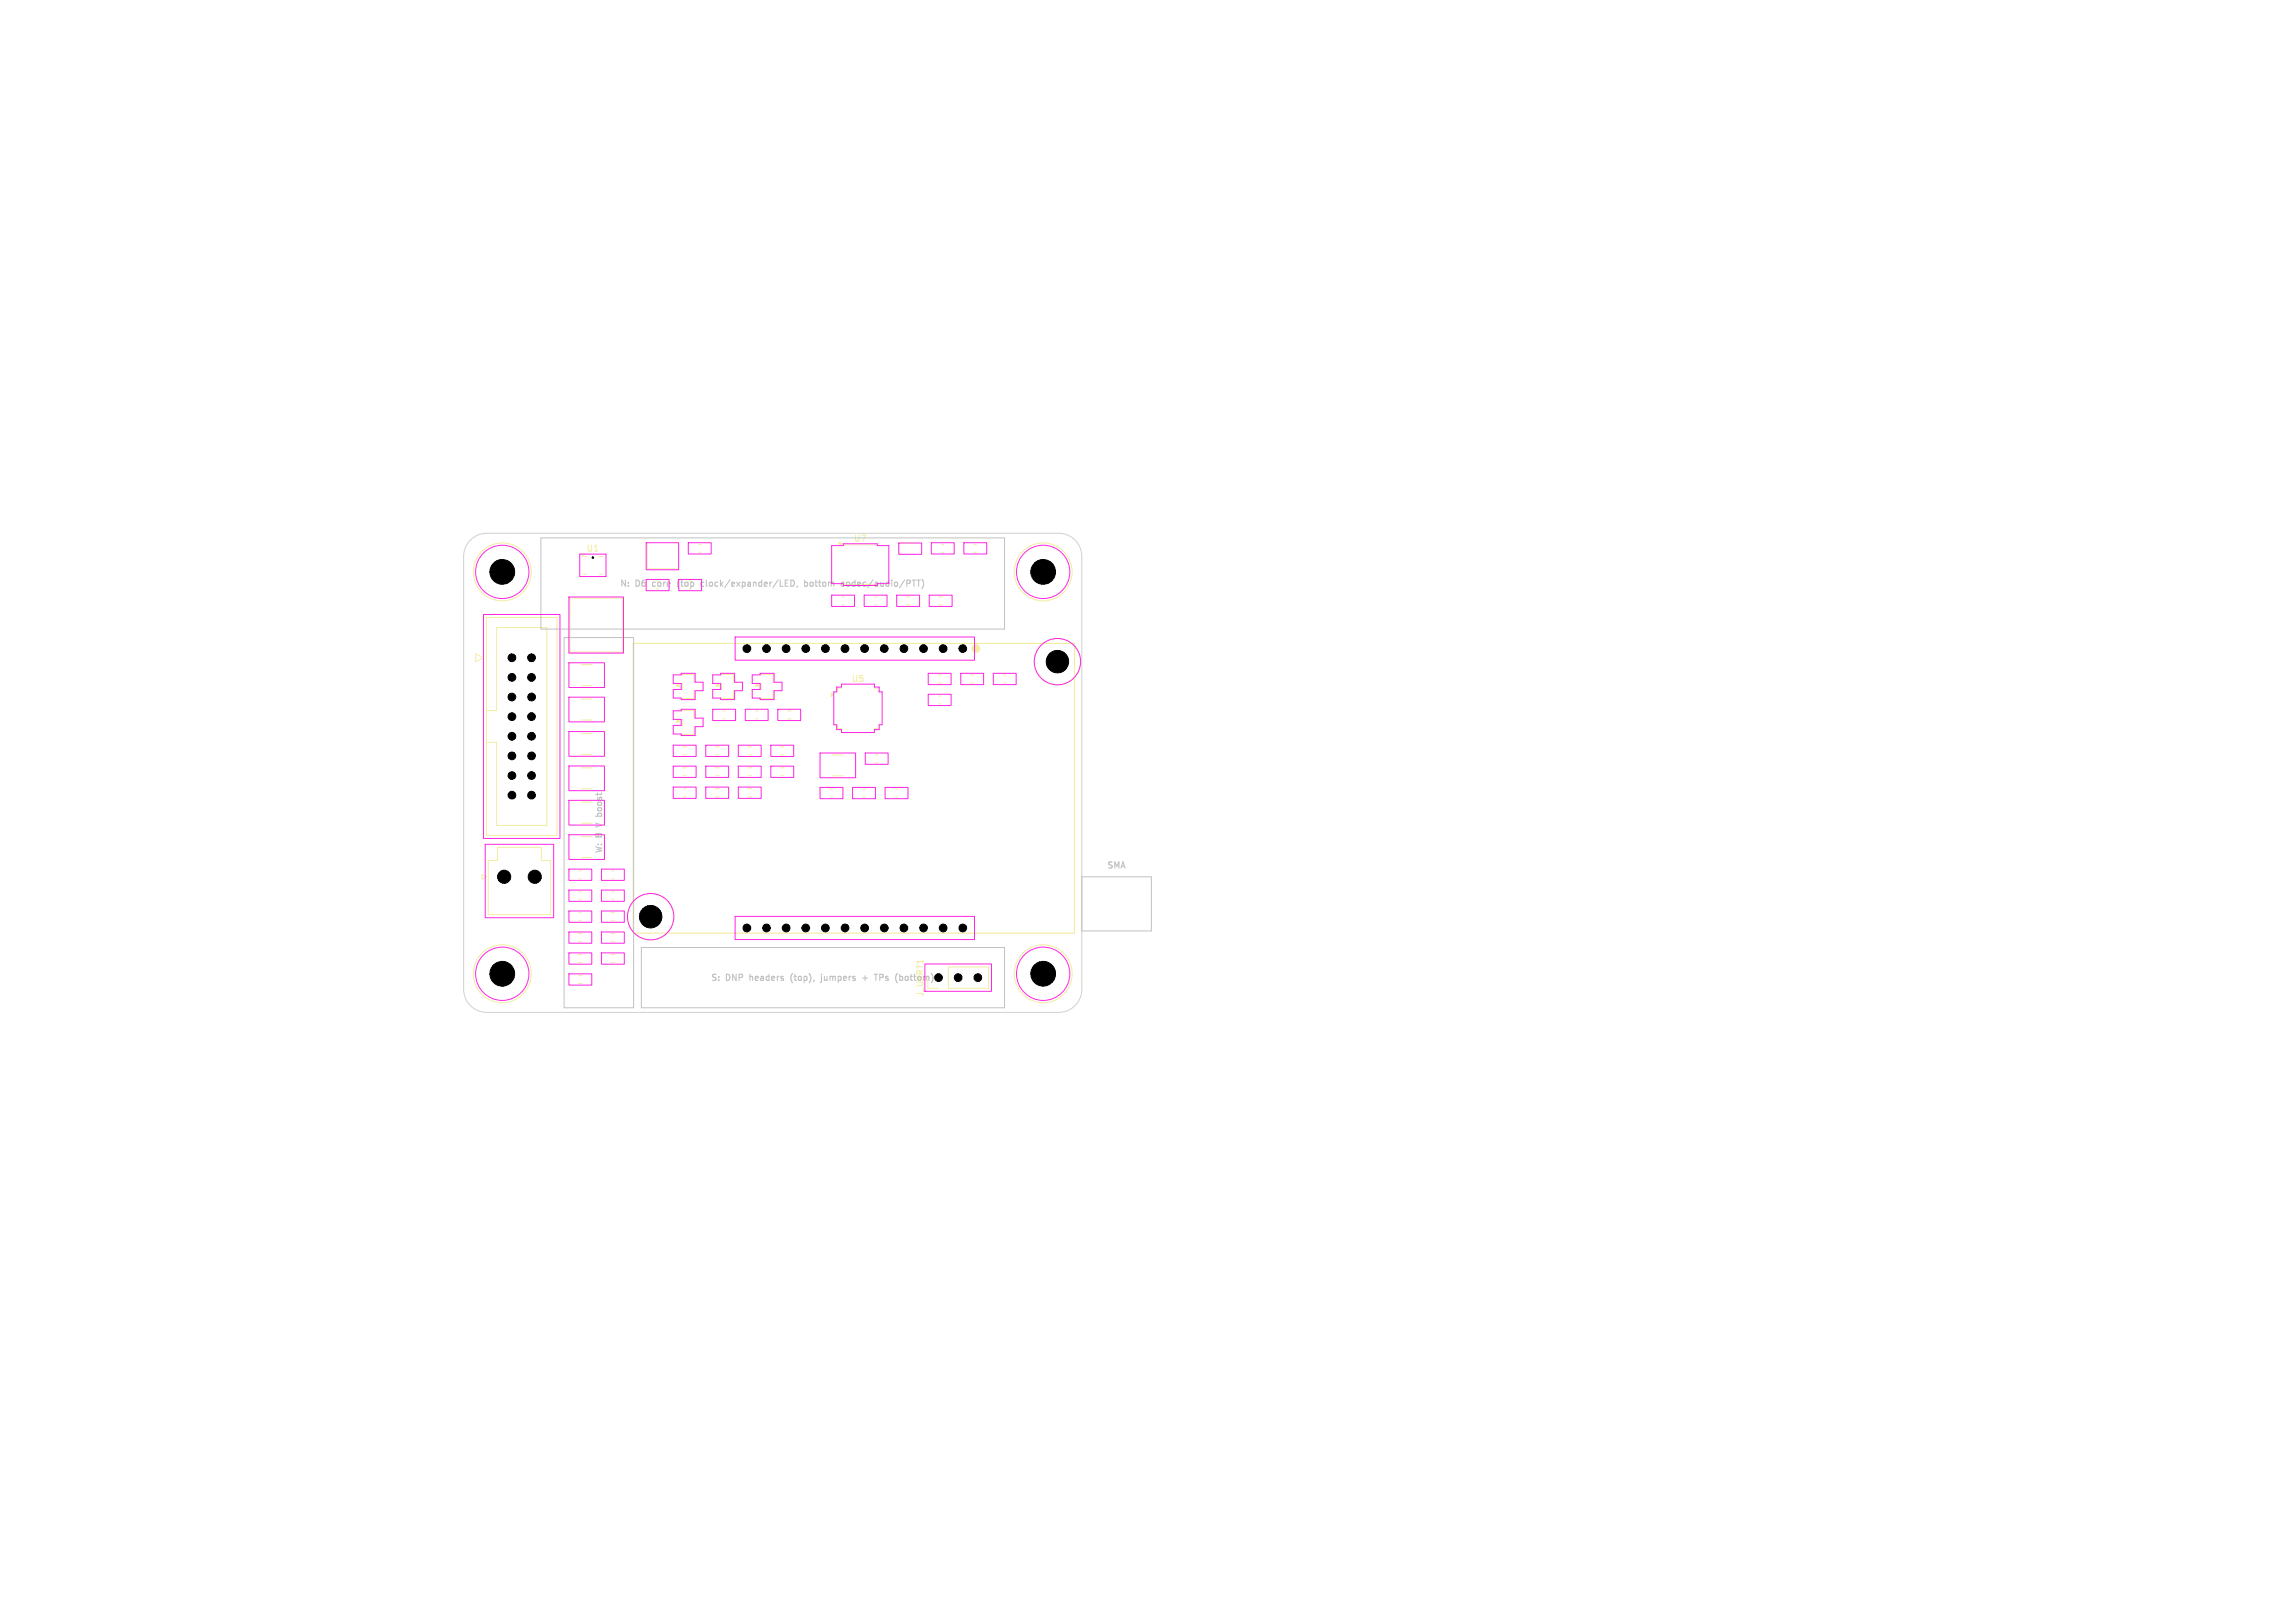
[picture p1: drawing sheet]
<svg xmlns="http://www.w3.org/2000/svg" width="297mm" height="210mm" viewBox="0 0 297 210" stroke-linecap="round" stroke-linejoin="round" font-family="sans-serif">
<defs><g id="words">
<g font-size="1.1" fill="#f2eda1">
<text x="75.8" y="71.5">U1</text>
<text x="110.4" y="70.2">U7</text>
<text x="110.1" y="88.4">U5</text>
<text x="119.7" y="129.1" transform="rotate(-90 119.7 129.1)">J_UART1</text>
</g>
<g font-size="1.1" fill="#c2c2c2">
<text x="80.2" y="76.1">N:</text>
<text x="82.2" y="76.1">D6</text>
<text x="84.7" y="76.1">core</text>
<text x="88.1" y="76.1">(top</text>
<text x="91.4" y="76.1">clock/expander/LED,</text>
<text x="105.1" y="76.1">bottom</text>
<text x="78.1" y="106.7" transform="rotate(-90 78.1 106.7)">V</text>
<text x="78.1" y="105.2" transform="rotate(-90 78.1 105.2)">boost</text>
<text x="78.1" y="110.5" transform="rotate(-90 78.1 110.5)">W:</text>
<text x="78.1" y="108.3" transform="rotate(-90 78.1 108.3)">8</text>
<text x="143.2" y="112.6">SMA</text>
<text x="91.9" y="127.1">S:</text>
<text x="93.9" y="127.1">DNP</text>
<text x="97.3" y="127.1">headers</text>
<text x="102.8" y="127.1">(top),</text>
<text x="107" y="127.1">jumpers</text>
<text x="114.5" y="127.1">TPs</text>
<text x="117.4" y="127.1">(bottom)</text>
</g>
<text font-size="1.1" fill="#ff26e2" x="110.1" y="76.1">codec/audio/PTT)</text>
</g></defs>
<path d="M60.9 69.9a3 3 0 0 1 2.1-.9h74a3 3 0 0 1 3 3v56a3 3 0 0 1-3 3h-74a3 3 0 0 1-3-3v-56a3 3 0 0 1 .9-2.1z" fill="none" stroke="#d0d2cd" stroke-width=".13"/>
<g fill="none" stroke="#f2eda1" stroke-width=".13">
<path d="M63 79.9h9.1v28.2h-9.1zM73.8 77.4h6.7v7h-6.7zM75.4 74.3h.5M75.7 72h.2M77.5 72h.5M77.6 74.3h.4M83.8 70.3v3.3h3.9M90.4 70.4h.3M90.4 71.5h.3M109 77.2h.2M109 78.3h.2M109.3 70.6v-.1h4.1v.1"/>
<path d="M109.3 75.5v.1h4.1M113.2 77.2h.3M113.2 78.3h.3M117.3 77.2h.5M117.3 78.3h.5M118.6 70.3h-2.3v1.4h2.3M121.5 77.2h.5M121.5 78.3h.5M121.8 70.4h.4M121.8 71.5h.4M126.1 70.4h.3M126.1 71.5h.3"/>
<path d="M61.6 84.6l1 .5-1 .5zM63 92h1.3v-10.8h6.5v25.6h-6.5v-10.7h-1.3M75.2 99.4h1.4M75.2 94.9h1.4M75.2 97.6h1.4M75.2 86h1.4M75.2 88.7h1.4M75.2 90.5h1.4M75.2 93.2h1.4M88.3 92l1.5-.1v1M88.3 87.3h1.5v1M88.3 88.4v.8"/>
<path d="M88.3 93.1v.8M88.4 99.3h.4M88.4 96.6h.4M88.4 97.7h.4M89.8 89.4v1l-1.5-.1M89.8 94v1h-1.5M92.6 99.3h.5M92.6 96.6h.5M92.6 97.7h.5M93.4 87.3h1.5v1M93.4 88.4v.8M93.6 92h.3"/>
<path d="M93.6 93h.3M94.9 89.4v1l-1.5-.1M96.8 99.3h.5M96.8 96.6h.5M96.8 97.7h.5M97.8 92h.3M97.8 93h.3M98.5 87.3h1.5v1M98.5 88.4v.8M100 89.4v1l-1.5-.1M101 99.3h.5M101 96.6h.5"/>
<path d="M101 97.7h.5M101.9 92h.5M101.9 93h.5M107.7 97.7h1.4M108.4 93.8v.5h.5M108.9 89h-.5v.5M113.2 89h.4v.5M113.3 97.7h.3M113.3 98.7h.3M113.6 93.8v.5h-.4M121.4 87.3h.4M121.4 88.4h.4"/>
<path d="M121.5 90.1h.2M121.5 91.1h.2M125.6 87.3h.5M125.6 88.4h.5M129.9 87.3h.3M129.9 88.4h.3M62.4 113.2l.6 .3-.6 .3zM64.4 109.6h5.7v1.7h1.2v7.1h-8.1v-7.1h1.2zM75 112.7h.2M75 113.7h.2M75 118.1h.2M75 119.1h.2"/>
<path d="M75 115.4h.2M75 116.4h.2M75.2 108.3h1.4M75.2 111h1.4M75.2 102.1h1.4M75.2 103.8h1.4M75.2 106.5h1.4M79.1 118.1h.5M79.1 119.1h.5M79.2 112.7h.3M79.2 113.7h.3M79.2 115.4h.3"/>
<path d="M79.2 116.4h.3M88.4 100.4h.4M88.5 102.1h.2M88.5 103.1h.2M92.6 103.1h.5M92.6 102.1h.5M92.6 100.4h.5M96.8 103.1h.5M96.8 102.1h.5M96.8 100.4h.5M101 100.4h.5M107.5 102.1h.2"/>
<path d="M107.5 103.1h.2M107.7 100.4h1.4M111.7 102.1h.3M111.7 103.1h.3M115.9 102.1h.3M115.9 103.1h.3M74.9 126.2h.4M74.9 127.3h.4M74.9 120.8h.4M74.9 121.8h.4M74.9 123.5h.4M74.9 124.6h.4"/>
<path d="M79.1 120.8h.5M79.1 121.8h.5M79.1 123.5h.5M79.1 124.6h.5M120.1 127.9h1.4M122.7 125.1h5.2v2.8h-5.2z"/>
<circle cx="65" cy="74" r="3.7"/>
<circle cx="135" cy="74" r="3.7"/>
<circle cx="136.8" cy="85.6" r="3"/>
<circle cx="84.2" cy="118.6" r="3"/>
<circle cx="65" cy="126" r="3.7"/>
<circle cx="135" cy="126" r="3.7"/>
</g>
<g fill="#f2eda1" stroke="#f2eda1" stroke-width=".13">
<path d="M108.5 70.3h.5l-.3 .3z"/>
<path d="M107.6 89.7l.3 .2-.3 .2z"/>
<path d="M87.8 93.1l.2 .3h-.5z"/>
<path d="M75.2 71.7h.5l-.3 .3z"/>
<path d="M92.9 88.4l.2 .4h-.5z"/>
<path d="M87.8 88.4l.2 .4h-.5z"/>
<path d="M98 88.4l.2 .4h-.5z"/>
<circle cx="126.3" cy="83.9" r=".5"/>
</g>
<path d="M81.9 83.3h57.2v37.4h-57.2z" fill="none" stroke="#f2eda1" stroke-width=".15"/>
<path d="M70 69.6h60v11.8h-60zM73 82.5h9v47.9h-9zM140 113.5h9v7h-9zM83 122.6h47v7.8h-47z" fill="none" stroke="#c2c2c2" stroke-width=".13"/>
<g fill="none" stroke="#c2c2c2" stroke-width=".14">
<path d="M87.9 75a.94 .94 0 0 0 0 1.1M91.1 75.4l-.3-.1-.1 .2 .1 .3h.3M102.3 75.1a.4 .4 0 0 1 .5 .4 .4 .4 0 0 1-.5 .4zM103.2 75.8l-.1 .2M104.1 75.4l.3-.1 .1 .2-.1 .3h-.3M104.1 75.1v.8M109.2 75.4l-.2-.1-.1 .2v.3h.3M109.8 75.3l-.3 .2 .1 .3 .2 .1M119.3 74.9a.92 .92 0 0 1 0 1.3M77.3 105.4l.1 .2M77.9 105.4l-.1 .2M102.5 126a.94 .94 0 0 0 0 1.1"/>
<path d="M106.3 126.1h.1M106.3 126.3v.7l-.1 .1M111.6 126.6h.7M111.9 126.3v.6M113.1 126.1h.5M113.4 126.1v.8M113.9 126.5h.3M114.2 126.1h-.3v.8M116.8 126.4v.4"/>
</g>
<g fill="none" stroke="#ff26e2" stroke-width=".13">
<path d="M62.6 79.5h9.9v29h-9.9zM73.6 77.3h7.1v7.2h-7.1zM75 71.7h3.4v2.9h-3.4zM83.6 70.2h4.2v3.5h-4.2zM83.6 75h3v1.4h-3zM87.8 75h3v1.4h-3zM89.1 70.2h2.9v1.5h-2.9zM107.6 77h3v1.5h-3zM111.8 77h3v1.5h-3zM115 75.5v-4.9h-1.5v-.2h-4.4v.2h-1.5v4.9h1.5v.3h4.4M116 77h3v1.5h-3zM116.3 70.3h3v1.4h-3z"/>
<path d="M120.3 77h2.9v1.5h-2.9zM120.5 70.2h3v1.5h-3zM124.7 70.2h3v1.5h-3zM73.6 94.7h4.6v3.2h-4.6zM73.6 85.8h4.6v3.2h-4.6zM73.6 90.2h4.6v3.2h-4.6zM73.6 99.1h4.6v3.2h-4.6zM87.1 99.1h3v1.5h-3zM87.1 96.4h3v1.5h-3zM87.1 92h1.1v-.2h1.8v1.1h1v1.1h-1v1.2h-1.8v-.2h-1.1v-1.1h1.1v-.8h-1.1zM87.1 87.3h1.1v-.2h1.8v1.2h1v1.1h-1v1.1h-1.8v-.2h-1.1v-1.1h1.1v-.8h-1.1zM91.3 96.4h3v1.5h-3z"/>
<path d="M91.3 99.1h3v1.5h-3zM92.2 91.8h3v1.4h-3zM92.2 87.3h1.1v-.2h1.8v1.2h1v1.1h-1v1.1h-1.8v-.2h-1.1v-1.1h1.1v-.8h-1.1zM95.1 82.4h31v3h-31zM95.5 99.1h3v1.5h-3zM95.5 96.4h3v1.5h-3zM96.4 91.8h3v1.4h-3zM97.3 87.3h1.1v-.2h1.8v1.2h1v1.1h-1v1.1h-1.8v-.2h-1.1v-1.1h1.1v-.8h-1.1zM99.8 99.1h2.9v1.5h-2.9zM99.8 96.4h2.9v1.5h-2.9zM100.7 91.8h2.9v1.4h-2.9zM106.1 97.4h4.6v3.2h-4.6z"/>
<path d="M108.3 88.9h.6v-.4h4.3v.4h.6v.6h.4v4.3h-.4v.6h-.6v.4h-4.3v-.4h-.6v-.6h-.4v-4.3h.4zM112 97.4h2.9v1.5h-2.9zM120.1 89.8h3v1.5h-3zM120.1 87.1h3v1.5h-3zM124.3 87.1h3v1.5h-3zM128.5 87.1h3v1.5h-3zM62.8 109.3h8.9v9.5h-8.9zM73.6 112.5h3v1.4h-3zM73.6 117.9h3v1.4h-3zM73.6 115.2h3v1.4h-3zM73.6 108h4.6v3.2h-4.6zM73.6 103.6h4.6v3.2h-4.6z"/>
<path d="M77.8 112.5h3v1.4h-3zM77.8 117.9h3v1.4h-3zM77.8 115.2h3v1.4h-3zM87.1 101.8h3v1.5h-3zM91.3 101.8h3v1.5h-3zM95.1 118.6h31v3h-31zM95.5 101.8h3v1.5h-3zM106.1 101.9h3v1.4h-3zM110.3 101.9h3v1.4h-3zM114.5 101.9h3v1.4h-3zM73.6 126h3v1.5h-3zM73.6 120.6h3v1.5h-3z"/>
<path d="M73.6 123.3h3v1.5h-3zM77.8 123.3h3v1.5h-3zM77.8 120.6h3v1.5h-3zM119.7 124.7h8.6v3.6h-8.6z"/>
<circle cx="65" cy="74" r="3.4"/>
<circle cx="135" cy="74" r="3.4"/>
<circle cx="136.8" cy="85.6" r="3"/>
<circle cx="84.2" cy="118.6" r="3"/>
<circle cx="65" cy="126" r="3.4"/>
<circle cx="135" cy="126" r="3.5"/>
</g>
<g fill="#000" stroke="#000" stroke-width=".13">
<circle cx="65" cy="74" r="1.6"/>
<circle cx="76.7" cy="72.1" r=".1"/>
<circle cx="135" cy="74" r="1.6"/>
<circle cx="66.2" cy="85.1" r=".5"/>
<circle cx="66.2" cy="87.6" r=".5"/>
<circle cx="66.2" cy="95.3" r=".5"/>
<circle cx="66.2" cy="90.2" r=".5"/>
<circle cx="66.2" cy="97.8" r=".5"/>
<circle cx="66.2" cy="92.7" r=".5"/>
<circle cx="68.8" cy="90.2" r=".5"/>
<circle cx="68.8" cy="85.1" r=".5"/>
<circle cx="68.8" cy="87.6" r=".5"/>
<circle cx="68.8" cy="92.7" r=".5"/>
<circle cx="68.8" cy="95.3" r=".5"/>
<circle cx="68.8" cy="97.8" r=".5"/>
<circle cx="96.7" cy="83.9" r=".5"/>
<circle cx="99.2" cy="83.9" r=".5"/>
<circle cx="101.7" cy="83.9" r=".5"/>
<circle cx="104.3" cy="83.9" r=".5"/>
<circle cx="106.8" cy="83.9" r=".5"/>
<circle cx="109.4" cy="83.9" r=".5"/>
<circle cx="111.9" cy="83.9" r=".5"/>
<circle cx="114.4" cy="83.9" r=".5"/>
<circle cx="117" cy="83.9" r=".5"/>
<circle cx="119.5" cy="83.9" r=".5"/>
<circle cx="122.1" cy="83.9" r=".5"/>
<circle cx="124.6" cy="83.9" r=".5"/>
<circle cx="136.8" cy="85.6" r="1.45"/>
<circle cx="65.2" cy="113.4" r=".85"/>
<circle cx="66.2" cy="100.3" r=".5"/>
<circle cx="66.2" cy="102.9" r=".5"/>
<circle cx="68.8" cy="102.9" r=".5"/>
<circle cx="68.8" cy="100.3" r=".5"/>
<circle cx="69.2" cy="113.4" r=".85"/>
<circle cx="84.2" cy="118.6" r="1.45"/>
<circle cx="65" cy="126" r="1.6"/>
<circle cx="96.7" cy="120.1" r=".5"/>
<circle cx="99.2" cy="120.1" r=".5"/>
<circle cx="101.7" cy="120.1" r=".5"/>
<circle cx="104.3" cy="120.1" r=".5"/>
<circle cx="106.8" cy="120.1" r=".5"/>
<circle cx="109.4" cy="120.1" r=".5"/>
<circle cx="111.9" cy="120.1" r=".5"/>
<circle cx="114.4" cy="120.1" r=".5"/>
<circle cx="117" cy="120.1" r=".5"/>
<circle cx="119.5" cy="120.1" r=".5"/>
<circle cx="121.5" cy="126.5" r=".5"/>
<circle cx="122.1" cy="120.1" r=".5"/>
<circle cx="124" cy="126.5" r=".5"/>
<circle cx="124.6" cy="120.1" r=".5"/>
<circle cx="126.5" cy="126.5" r=".5"/>
<circle cx="135" cy="126" r="1.6"/>
</g>
<use href="#words"/>
</svg>
